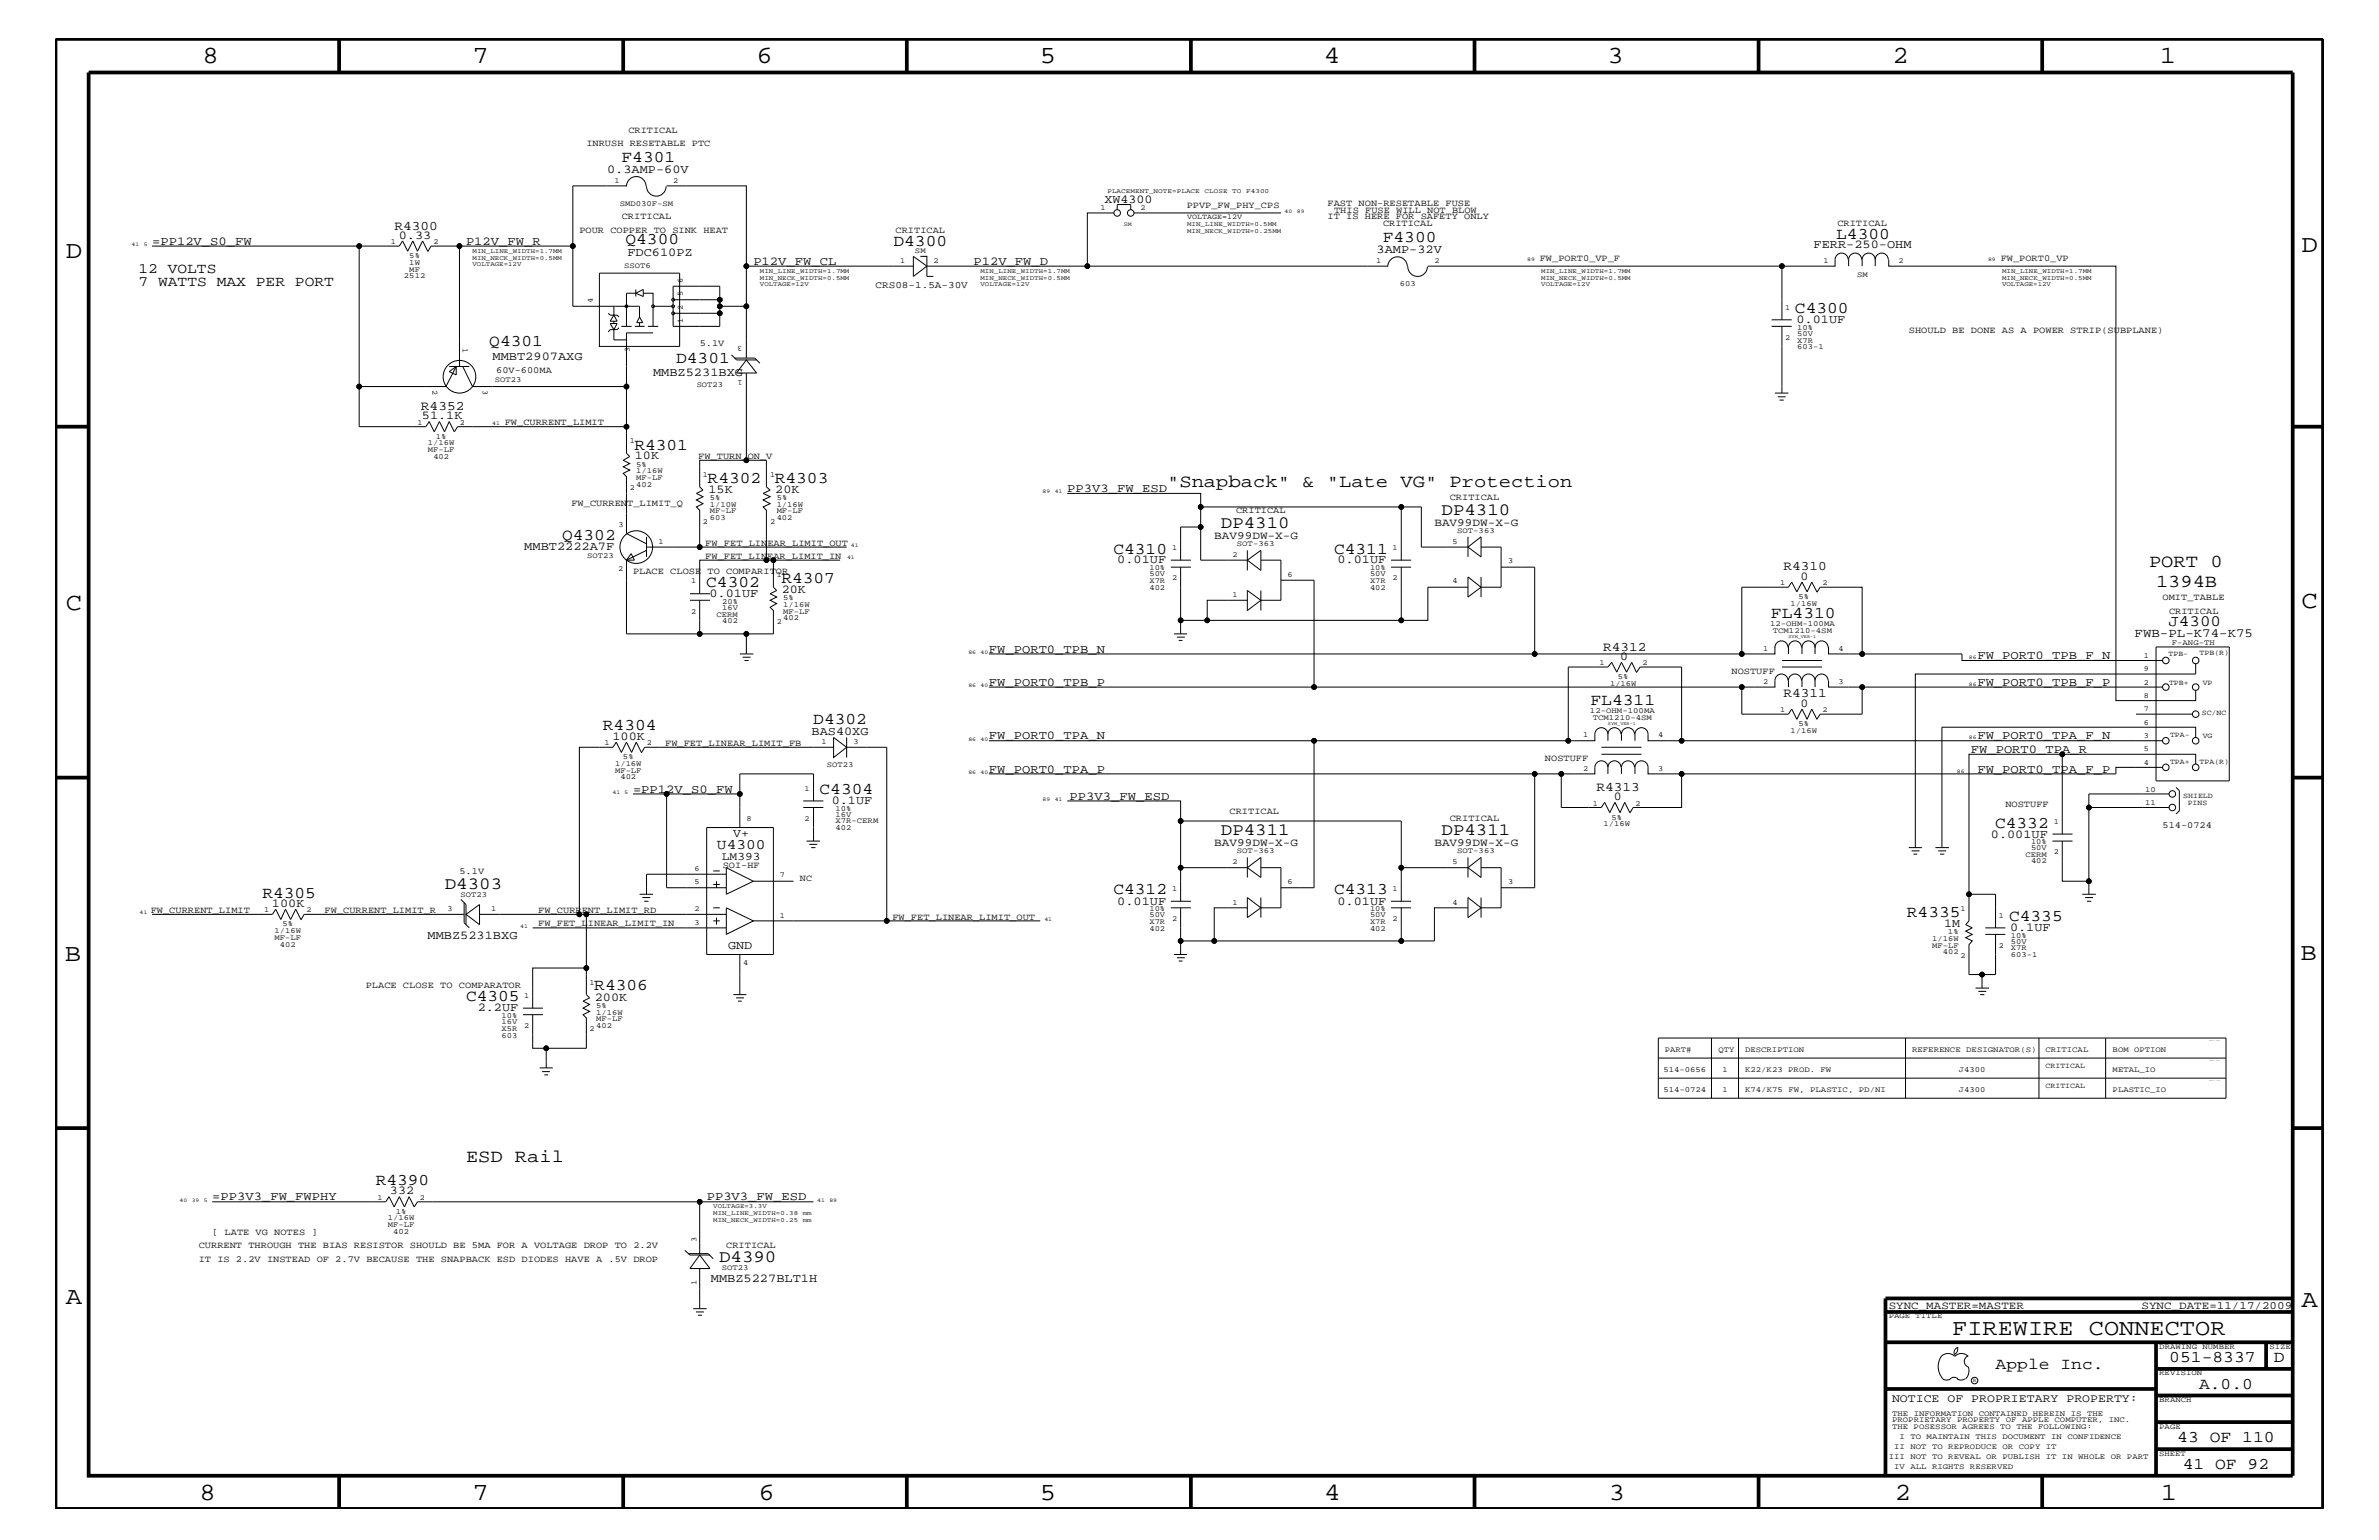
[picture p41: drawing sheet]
<svg xmlns="http://www.w3.org/2000/svg" width="432mm" height="279mm" viewBox="0 0 432 279" stroke-linecap="round" stroke-linejoin="round" font-family="sans-serif">
<defs><g id="words">
<g font-size="4.5">
<text x="36.7" y="11.5">8</text>
<text x="85.8" y="11.5">7</text>
<text x="137.3" y="11.5">6</text>
<text x="188.7" y="11.5">5</text>
<text x="240.3" y="11.5">4</text>
<text x="291.8" y="11.5">3</text>
<text x="343.5" y="11.5">2</text>
<text x="392" y="11.5">1</text>
<text x="11.9" y="46.8">D</text>
<text x="417.7" y="45.7">D</text>
<text x="11.9" y="110.6">C</text>
<text x="417.7" y="110.3">C</text>
<text x="11.8" y="174.3">B</text>
<text x="417.6" y="174.2">B</text>
<text x="11.9" y="236.7">A</text>
<text x="417.7" y="237.1">A</text>
<text x="36.2" y="272.1">8</text>
<text x="85.8" y="272.1">7</text>
<text x="137.7" y="272.1">6</text>
<text x="188.7" y="272.1">5</text>
<text x="240.4" y="272.1">4</text>
<text x="292" y="272.1">3</text>
<text x="343.9" y="272.1">2</text>
<text x="392.2" y="272.1">1</text>
</g>
<text font-size="4.1" x="354.3" y="242.3">FIREWIRE CONNECTOR</text>
<g font-size="3.3">
<text x="211.8" y="88.3">&quot;Snapback&quot; &amp; &quot;Late VG&quot; Protection</text>
<text x="390.1" y="102.9">PORT 0</text>
<text x="391.3" y="106.5">1394B</text>
<text x="84.6" y="210.8">ESD Rail</text>
</g>
<g font-size="3.1">
<text x="221.6" y="95.9">DP4310</text>
<text x="261.7" y="93.4">DP4310</text>
<text x="221.6" y="151.6">DP4311</text>
<text x="261.7" y="151.6">DP4311</text>
<text x="80.7" y="161.3">D4303</text>
<text x="130.5" y="229.1">D4390</text>
</g>
<g font-size="3">
<text x="112.8" y="29.4">F4301</text>
<text x="113.5" y="44.3">Q4300</text>
<text x="162.2" y="44.6">D4300</text>
<text x="251" y="44">F4300</text>
<text x="333.3" y="43.4">L4300</text>
<text x="325.8" y="56.8">C4300</text>
<text x="88.8" y="62.9">Q4301</text>
<text x="122.7" y="65.9">D4301</text>
<text x="115.1" y="81.6">R4301</text>
<text x="128.4" y="87.6">R4302</text>
<text x="140.6" y="87.6">R4303</text>
<text x="102" y="97.9">Q4302</text>
<text x="202.1" y="100.4">C4310</text>
<text x="242.1" y="100.4">C4311</text>
<text x="128.2" y="106.5">C4302</text>
<text x="141.8" y="105.8">R4307</text>
<text x="321.4" y="112.2">FL4310</text>
<text x="147.6" y="131.3">D4302</text>
<text x="288.7" y="128">FL4311</text>
<text x="109.4" y="132.5">R4304</text>
<text x="148.8" y="144">C4304</text>
<text x="362.1" y="150.1">C4332</text>
<text x="47.6" y="162.8">R4305</text>
<text x="202.1" y="162.2">C4312</text>
<text x="242.1" y="162.2">C4313</text>
<text x="346.1" y="166.4">R4335</text>
<text x="364.7" y="167.1">C4335</text>
<text x="107.9" y="179.7">R4306</text>
<text x="84.6" y="181.6">C4305</text>
<text x="68.2" y="215">R4390</text>
<text x="362.2" y="248.4">Apple Inc.</text>
<text x="393.7" y="247.1">051-8337</text>
<text x="399.2" y="252">A.0.0</text>
<text x="412.7" y="247.1">D</text>
<text x="395.2" y="261.6">43 OF 110</text>
<text x="396.2" y="266.6">41 OF 92</text>
</g>
<text font-size="2.9" x="393.6" y="113.7">J4300</text>
<g font-size="2.6">
<text x="25.1" y="49.6">12 VOLTS</text>
<text x="25.1" y="51.9">7 WATTS MAX PER PORT</text>
<text x="130.1" y="154">U4300</text>
</g>
<g font-size="2.4">
<text x="71.6" y="41.7">R4300</text>
<text x="76.4" y="74.4">R4352</text>
<text x="323.7" y="103.5">R4310</text>
<text x="291" y="118.1">R4312</text>
<text x="323.7" y="126.5">R4311</text>
<text x="289.8" y="143.5">R4313</text>
</g>
<text font-size="2.3" x="387.4" y="115.5">FWB-PL-K74-K75</text>
<g font-size="2.2">
<text x="110.2" y="31.4">0.3AMP-60V</text>
<text x="200.5" y="36.8">XW4300</text>
<text x="27.6" y="44.4">=PP12V_S0_FW</text>
<text x="72.4" y="43.4">0.33</text>
<text x="84.6" y="44.4">P12V_FW_R</text>
<text x="113.9" y="46.5">FDC610PZ</text>
<text x="249.9" y="45.9">3AMP-32V</text>
<text x="329.2" y="45.1">FERR-250-OHM</text>
<text x="136.7" y="48">P12V_FW_CL</text>
<text x="176.7" y="48">P12V_FW_D</text>
<text x="326.1" y="58.6">0.01UF</text>
<text x="89.4" y="65.4">MMBT2907AXG</text>
<text x="118.5" y="68.2">MMBZ5231BXG</text>
<text x="76.6" y="76.1">51.1K</text>
<text x="115.2" y="83.3">10K</text>
<text x="128.6" y="89.4">15K</text>
<text x="140.7" y="89.4">20K</text>
<text x="193.7" y="89.3">PP3V3_FW_ESD</text>
<text x="95.2" y="99.9">MMBT2222A7F</text>
<text x="141.9" y="107.6">20K</text>
<text x="202.8" y="102.2">0.01UF</text>
<text x="242.7" y="102.2">0.01UF</text>
<text x="326.8" y="105.2">0</text>
<text x="128.8" y="108.3">0.01UF</text>
<text x="179.5" y="118.4">FW_PORT0_TPB_N</text>
<text x="294.1" y="119.7">0</text>
<text x="358.9" y="119.6">FW_PORT0_TPB_F_N</text>
<text x="179.5" y="124.4">FW_PORT0_TPB_P</text>
<text x="358.9" y="124.4">FW_PORT0_TPB_F_P</text>
<text x="326.8" y="128.2">0</text>
<text x="111.2" y="134.2">100K</text>
<text x="147.3" y="133.3">BAS40XG</text>
<text x="179.5" y="134.1">FW_PORT0_TPA_N</text>
<text x="357.7" y="136.6">FW_PORT0_TPA_R</text>
<text x="358.9" y="134.1">FW_PORT0_TPA_F_N</text>
<text x="114.9" y="143.9">=PP12V_S0_FW</text>
<text x="179.5" y="140.2">FW_PORT0_TPA_P</text>
<text x="358.9" y="140.2">FW_PORT0_TPA_F_P</text>
<text x="151" y="145.9">0.1UF</text>
<text x="194.1" y="145.1">PP3V3_FW_ESD</text>
<text x="292.9" y="145.1">0</text>
<text x="133.1" y="151.9">V+</text>
<text x="361.4" y="152">0.001UF</text>
<text x="49.4" y="164.5">100K</text>
<text x="202.8" y="164.1">0.01UF</text>
<text x="242.7" y="164.1">0.01UF</text>
<text x="77.6" y="170.3">MMBZ5231BXG</text>
<text x="132.2" y="172.2">GND</text>
<text x="352.9" y="168.2">1M</text>
<text x="364.8" y="168.9">0.1UF</text>
<text x="86.7" y="183.5">2.2UF</text>
<text x="107.9" y="181.6">200K</text>
<text x="38.5" y="217.8">=PP3V3_FW_FWPHY</text>
<text x="70.8" y="216.7">332</text>
<text x="128.3" y="217.8">PP3V3_FW_ESD</text>
<text x="129" y="232.6">MMBZ5227BLT1H</text>
</g>
<g font-size="2.1">
<text x="131" y="156">LM393</text>
<text x="343.4" y="254.4">NOTICE OF PROPRIETARY PROPERTY:</text>
</g>
<g font-size="2">
<text x="260.4" y="95.4">BAV99DW-X-G</text>
<text x="220.4" y="97.7">BAV99DW-X-G</text>
<text x="220.4" y="153.5">BAV99DW-X-G</text>
<text x="260.4" y="153.5">BAV99DW-X-G</text>
<text x="342.8" y="237.4">SYNC_MASTER=MASTER</text>
<text x="388.7" y="237.4">SYNC_DATE=11/17/2009</text>
</g>
<text font-size="1.8" x="158.9" y="52.3">CRS08-1.5A-30V</text>
<g font-size="1.7">
<text x="106.4" y="26.5">INRUSH RESETABLE PTC</text>
<text x="114" y="24.1">CRITICAL</text>
<text x="112.9" y="39.8">CRITICAL</text>
<text x="215.4" y="37.8">PPVP_FW_PHY_CPS</text>
<text x="241" y="39.8">IT IS HERE FOR SAFETY ONLY</text>
<text x="241" y="37.4">FAST NON-RESETABLE FUSE</text>
<text x="242.1" y="38.6">THIS FUSE WILL NOT BLOW</text>
<text x="251" y="41">CRITICAL</text>
<text x="333.5" y="41">CRITICAL</text>
<text x="105.2" y="42.3">POUR COPPER TO SINK HEAT</text>
<text x="162.6" y="42.3">CRITICAL</text>
<text x="279.5" y="47.4">FW_PORT0_VP_F</text>
<text x="363.1" y="47.4">FW_PORT0_VP</text>
<text x="127" y="62.9">5.1V</text>
<text x="346.5" y="60.4">SHOULD BE DONE AS A POWER STRIP(SUBPLANE)</text>
<text x="90.1" y="67.7">60V-600MA</text>
<text x="91.6" y="77.2">FW_CURRENT_LIMIT</text>
<text x="126.7" y="83.3">FW_TURN_ON_V</text>
<text x="103.7" y="91.7">FW_CURRENT_LIMIT_Q</text>
<text x="224.4" y="93.2">CRITICAL</text>
<text x="263.1" y="90.7">CRITICAL</text>
<text x="128" y="99">FW_FET_LINEAR_LIMIT_OUT</text>
<text x="128" y="101.4">FW_FET_LINEAR_LIMIT_IN</text>
<text x="114.9" y="104.1">PLACE CLOSE TO COMPARITOR</text>
<text x="392.5" y="108.9">OMIT_TABLE</text>
<text x="393.7" y="111.4">CRITICAL</text>
<text x="314.3" y="122.3">NOSTUFF</text>
<text x="120.7" y="135.3">FW_FET_LINEAR_LIMIT_FB</text>
<text x="280.4" y="138">NOSTUFF</text>
<text x="223.2" y="147.7">CRITICAL</text>
<text x="263.1" y="149">CRITICAL</text>
<text x="364" y="146.5">NOSTUFF</text>
<text x="392.5" y="150.1">514-0724</text>
<text x="83.4" y="158.6">5.1V</text>
<text x="131.2" y="157.5">SOI-HF</text>
<text x="145.2" y="159.9">NC</text>
<text x="27.3" y="165.6">FW_CURRENT_LIMIT</text>
<text x="58.9" y="165.6">FW_CURRENT_LIMIT_R</text>
<text x="97.7" y="165.6">FW_CURRENT_LIMIT_RD</text>
<text x="162" y="166.9">FW_FET_LINEAR_LIMIT_OUT</text>
<text x="97.7" y="168.1">FW_FET_LINEAR_LIMIT_IN</text>
<text x="66.4" y="179.3">PLACE CLOSE TO COMPARATOR</text>
<text x="36.1" y="226.5">CURRENT THROUGH THE BIAS RESISTOR SHOULD BE 5MA FOR A VOLTAGE DROP TO 2.2V</text>
<text x="38.5" y="224.1">[ LATE VG NOTES ]</text>
<text x="131.8" y="226.5">CRITICAL</text>
<text x="36.1" y="229">IT IS 2.2V INSTEAD OF 2.7V BECAUSE THE SNAPBACK ESD DIODES HAVE A .5V DROP</text>
</g>
<g font-size="1.4">
<text x="111.5" y="33.1">1</text>
<text x="122.2" y="33.1">2</text>
<text x="112.5" y="37.4">SMD030F-SM</text>
<text x="199.7" y="38">1</text>
<text x="207" y="38">2</text>
<text x="215.5" y="39.8">VOLTAGE=12V</text>
<text x="71" y="44.3">1</text>
<text x="74.3" y="46.8">5%</text>
<text x="78.7" y="44.3">2</text>
<text x="163.4" y="47.7">1</text>
<text x="166.1" y="45.9">SM</text>
<text x="169.4" y="47.7">2</text>
<text x="249.8" y="47.7">1</text>
<text x="260.3" y="47.7">2</text>
<text x="331" y="47.7">1</text>
<text x="344.6" y="47.7">2</text>
<text x="73.3" y="50.5">2512</text>
<text x="74.3" y="49.3">MF</text>
<text x="74.3" y="48">1W</text>
<text x="113.3" y="48.7">SSOT6</text>
<text x="124" y="53.8" transform="rotate(-90 124 53.8)">5</text>
<text x="124" y="51.3" transform="rotate(-90 124 51.3)">6</text>
<text x="254.1" y="51.9">603</text>
<text x="337.1" y="50.2">SM</text>
<text x="107.6" y="55" transform="rotate(-90 107.6 55)">4</text>
<text x="124" y="58.6" transform="rotate(-90 124 58.6)">1</text>
<text x="124" y="56.2" transform="rotate(-90 124 56.2)">2</text>
<text x="324" y="56.2">1</text>
<text x="326.2" y="59.8">10%</text>
<text x="84" y="63.1" transform="rotate(90 84 63.1)">1</text>
<text x="114.3" y="63.8" transform="rotate(-90 114.3 63.8)">3</text>
<text x="134.7" y="62.9" transform="rotate(-180 134.7 62.9)">3</text>
<text x="324" y="61.7">2</text>
<text x="326.2" y="60.9">50V</text>
<text x="326.2" y="62.2">X7R</text>
<text x="326.2" y="63.4">603-1</text>
<text x="78.5" y="70.7" transform="rotate(90 78.5 70.7)">2</text>
<text x="87.6" y="70.7" transform="rotate(90 87.6 70.7)">3</text>
<text x="89.8" y="69.3">SOT23</text>
<text x="126.4" y="70.1">SOT23</text>
<text x="134.7" y="68.9" transform="rotate(-180 134.7 68.9)">1</text>
<text x="75.8" y="77.1">1</text>
<text x="83.5" y="77.1">2</text>
<text x="77.7" y="80.8">1/16W</text>
<text x="77.7" y="82">MF-LF</text>
<text x="78.7" y="83.3">402</text>
<text x="79.1" y="79.6">1%</text>
<text x="114.3" y="80.5">1</text>
<text x="114.3" y="88.9">2</text>
<text x="115.5" y="84.7">5%</text>
<text x="115.5" y="88.3">402</text>
<text x="115.5" y="85.9">1/16W</text>
<text x="115.5" y="87.1">MF-LF</text>
<text x="127.6" y="86.5">1</text>
<text x="139.8" y="86.5">1</text>
<text x="112.3" y="95.6">3</text>
<text x="127.6" y="95">2</text>
<text x="128.9" y="90.7">5%</text>
<text x="128.9" y="92">1/10W</text>
<text x="128.9" y="93.2">MF-LF</text>
<text x="128.9" y="94.3">603</text>
<text x="139.8" y="95">2</text>
<text x="141" y="90.7">5%</text>
<text x="141" y="94.3">402</text>
<text x="141" y="93.2">MF-LF</text>
<text x="141" y="92">1/16W</text>
<text x="106.6" y="101.2">SOT23</text>
<text x="119.5" y="98.7">1</text>
<text x="212.8" y="99.9">1</text>
<text x="223.7" y="101">2</text>
<text x="224.5" y="99.1">SOT-363</text>
<text x="252.7" y="99.9">1</text>
<text x="263.7" y="98.7">5</text>
<text x="264.5" y="96.6">SOT-363</text>
<text x="112.2" y="103.6">2</text>
<text x="125.5" y="105.9">1</text>
<text x="141" y="104.7">1</text>
<text x="208.6" y="105.8">X7R</text>
<text x="208.6" y="103.5">10%</text>
<text x="208.6" y="104.6">50V</text>
<text x="208.6" y="107">402</text>
<text x="212.8" y="105.3">2</text>
<text x="233.7" y="104.7">6</text>
<text x="248.7" y="105.8">X7R</text>
<text x="248.7" y="103.5">10%</text>
<text x="248.7" y="107">402</text>
<text x="248.7" y="104.6">50V</text>
<text x="252.7" y="105.3">2</text>
<text x="263.7" y="105.9">4</text>
<text x="273.7" y="102.2">3</text>
<text x="323.1" y="106.1">1</text>
<text x="330.8" y="106.1">2</text>
<text x="125.5" y="111.4">2</text>
<text x="130" y="111.9">CERM</text>
<text x="131.1" y="109.5">20%</text>
<text x="131.1" y="113.1">402</text>
<text x="131.1" y="110.6">16V</text>
<text x="141" y="113.1">2</text>
<text x="142.2" y="108.9">5%</text>
<text x="142.2" y="111.4">MF-LF</text>
<text x="142.2" y="110.2">1/16W</text>
<text x="142.2" y="112.6">402</text>
<text x="223.7" y="108.3">1</text>
<text x="321.3" y="113.6">12-OHM-100MA</text>
<text x="325" y="109.9">1/16W</text>
<text x="326.4" y="108.7">5%</text>
<text x="320" y="118.1">1</text>
<text x="321.8" y="114.8">TCM1210-4SM</text>
<text x="333.7" y="118.1">4</text>
<text x="389.1" y="119.3">1</text>
<text x="393.6" y="119">TPB-</text>
<text x="394.2" y="117">F-ANG-TH</text>
<text x="399.2" y="118.9">TPB(R)</text>
<text x="290.3" y="120.7">1</text>
<text x="292.2" y="124.4">1/16W</text>
<text x="293.7" y="123.2">5%</text>
<text x="298.1" y="120.7">2</text>
<text x="320" y="124.1">2</text>
<text x="333.7" y="124.1">3</text>
<text x="389.1" y="121.8">9</text>
<text x="389.1" y="124.2">2</text>
<text x="393.7" y="124.2">TPB+</text>
<text x="399.8" y="124.2">VP</text>
<text x="288.6" y="129.3">12-OHM-100MA</text>
<text x="289.1" y="130.7">TCM1210-4SM</text>
<text x="323.1" y="129.1">1</text>
<text x="326.4" y="131.7">5%</text>
<text x="330.8" y="129.1">2</text>
<text x="389.1" y="126.6">8</text>
<text x="389.1" y="131.5">6</text>
<text x="389.1" y="129.1">7</text>
<text x="399.6" y="129.7">SC/NC</text>
<text x="109.7" y="135.2">1</text>
<text x="113.1" y="137.8">5%</text>
<text x="117.4" y="135.2">2</text>
<text x="149.1" y="135">1</text>
<text x="154.9" y="135">3</text>
<text x="287.4" y="133.8">1</text>
<text x="301" y="133.8">4</text>
<text x="325" y="133">1/16W</text>
<text x="389.1" y="136.3">5</text>
<text x="389.1" y="133.9">3</text>
<text x="393.9" y="133.8">TPA-</text>
<text x="399.8" y="133.9">VG</text>
<text x="111.6" y="140.2">MF-LF</text>
<text x="111.6" y="139">1/16W</text>
<text x="112.6" y="141.4">402</text>
<text x="146.1" y="143.5">1</text>
<text x="150.1" y="139.2">SOT23</text>
<text x="287.4" y="139.8">2</text>
<text x="301" y="139.8">3</text>
<text x="389.1" y="138.7">4</text>
<text x="389.4" y="143.6">10</text>
<text x="393.9" y="138.6">TPA+</text>
<text x="399.2" y="138.5">TPA(R)</text>
<text x="135.5" y="149">8</text>
<text x="146.1" y="149">2</text>
<text x="151.6" y="147.1">10%</text>
<text x="151.6" y="148.2">16V</text>
<text x="151.6" y="149.4">X7R-CERM</text>
<text x="289.1" y="146.2">1</text>
<text x="291" y="149.9">1/16W</text>
<text x="292.5" y="148.7">5%</text>
<text x="296.8" y="146.2">2</text>
<text x="372.8" y="149.5">1</text>
<text x="389.4" y="146">11</text>
<text x="396.2" y="144.8">SHIELD</text>
<text x="397.1" y="146">PINS</text>
<text x="151.6" y="150.7">402</text>
<text x="224.5" y="154.8">SOT-363</text>
<text x="264.5" y="154.8">SOT-363</text>
<text x="367.6" y="155.5">CERM</text>
<text x="368.6" y="153.2">10%</text>
<text x="368.6" y="154.3">50V</text>
<text x="372.8" y="155">2</text>
<text x="126.1" y="160.5">5</text>
<text x="126.1" y="158">6</text>
<text x="141.6" y="159.2">7</text>
<text x="212.8" y="161.7">1</text>
<text x="223.7" y="156.8">2</text>
<text x="233.7" y="160.5">6</text>
<text x="252.7" y="161.7">1</text>
<text x="263.7" y="156.8">5</text>
<text x="273.7" y="160.5">3</text>
<text x="368.6" y="156.7">402</text>
<text x="47.9" y="165.6">1</text>
<text x="55.6" y="165.6">2</text>
<text x="81.2" y="165.3">3</text>
<text x="83.6" y="162.7">SOT23</text>
<text x="89.2" y="165.3">1</text>
<text x="126.1" y="167.8">3</text>
<text x="126.1" y="165.3">2</text>
<text x="141.6" y="166.5">1</text>
<text x="208.6" y="165.3">10%</text>
<text x="208.6" y="166.4">50V</text>
<text x="208.6" y="167.6">X7R</text>
<text x="212.8" y="167.1">2</text>
<text x="223.7" y="164.1">1</text>
<text x="248.7" y="165.3">10%</text>
<text x="248.7" y="166.4">50V</text>
<text x="248.7" y="167.6">X7R</text>
<text x="252.7" y="167.1">2</text>
<text x="263.7" y="164.1">4</text>
<text x="355.9" y="165.3">1</text>
<text x="362.8" y="166.5">1</text>
<text x="49.8" y="169.3">1/16W</text>
<text x="49.8" y="170.5">MF-LF</text>
<text x="50.8" y="171.7">402</text>
<text x="51.3" y="168.1">5%</text>
<text x="208.6" y="168.9">402</text>
<text x="248.7" y="168.9">402</text>
<text x="350.7" y="172">MF-LF</text>
<text x="350.7" y="170.7">1/16W</text>
<text x="352.6" y="173.2">402</text>
<text x="353.6" y="169.5">1%</text>
<text x="355.9" y="173.8">2</text>
<text x="362.8" y="172">2</text>
<text x="365" y="173.7">603-1</text>
<text x="365" y="170.1">10%</text>
<text x="365" y="171.2">50V</text>
<text x="365" y="172.4">X7R</text>
<text x="107" y="178.7">1</text>
<text x="134.9" y="175">4</text>
<text x="91" y="185.8">16V</text>
<text x="91" y="184.7">10%</text>
<text x="95.2" y="181">1</text>
<text x="108.2" y="182.9">5%</text>
<text x="108.2" y="184.1">1/16W</text>
<text x="108.2" y="185.3">MF-LF</text>
<text x="91" y="187">X5R</text>
<text x="91" y="188.2">603</text>
<text x="95.2" y="186.5">2</text>
<text x="107" y="187.1">2</text>
<text x="108.2" y="186.5">402</text>
<text x="302.2" y="190.8">PART#</text>
<text x="311.9" y="190.8">QTY</text>
<text x="316.7" y="190.8">DESCRIPTION</text>
<text x="347" y="190.8">REFERENCE DESIGNATOR(S)</text>
<text x="371.3" y="190.8">CRITICAL</text>
<text x="383.5" y="190.8">BOM OPTION</text>
<text x="301.9" y="194.4">514-0656</text>
<text x="312.6" y="194.4">1</text>
<text x="316.7" y="194.4">K22/K23 PROD. FW</text>
<text x="355.6" y="194.4">J4300</text>
<text x="371.3" y="193.7">CRITICAL</text>
<text x="371.3" y="197.4">CRITICAL</text>
<text x="383.5" y="194.4">METAL_IO</text>
<text x="301.9" y="198.1">514-0724</text>
<text x="312.6" y="198.1">1</text>
<text x="316.7" y="198.1">K74/K75 FW, PLASTIC, PD/NI</text>
<text x="355.6" y="198.1">J4300</text>
<text x="383.5" y="198.1">PLASTIC_IO</text>
<text x="68.5" y="217.7">1</text>
<text x="70.4" y="221.4">1/16W</text>
<text x="71.8" y="220.2">1%</text>
<text x="76.2" y="217.7">2</text>
<text x="70.4" y="222.6">MF-LF</text>
<text x="71.4" y="223.9">402</text>
<text x="126.4" y="225.3" transform="rotate(-90 126.4 225.3)">3</text>
<text x="126.4" y="233.2" transform="rotate(-90 126.4 233.2)">1</text>
<text x="131" y="230.4">SOT23</text>
<text x="342.8" y="239.2">PAGE TITLE</text>
<text x="391.9" y="244.7">DRAWING NUMBER</text>
<text x="411.9" y="244.7">SIZE</text>
<text x="391.9" y="249.5">REVISION</text>
<text x="343.4" y="256.8">THE INFORMATION CONTAINED HEREIN IS THE</text>
<text x="391.9" y="254.4">BRANCH</text>
<text x="343.4" y="259.3">THE POSESSOR AGREES TO THE FOLLOWING:</text>
<text x="343.4" y="258">PROPRIETARY PROPERTY OF APPLE COMPUTER, INC.</text>
<text x="343.8" y="262.9">II NOT TO REPRODUCE OR COPY IT</text>
<text x="344.8" y="261.1">I TO MAINTAIN THIS DOCUMENT IN CONFIDENCE</text>
<text x="391.9" y="259.3">PAGE</text>
<text x="342.8" y="264.7">III NOT TO REVEAL OR PUBLISH IT IN WHOLE OR PART</text>
<text x="343.8" y="266.6">IV ALL RIGHTS RESERVED</text>
<text x="391.9" y="264.1">SHEET</text>
</g>
<g font-size="1.2">
<text x="201" y="35">PLACEMENT_NOTE=PLACE</text>
<text x="218.6" y="35">CLOSE</text>
<text x="223.7" y="35">TO</text>
<text x="226.2" y="35">F4300</text>
<text x="215.5" y="41">MIN_LINE_WIDTH=0.5MM</text>
<text x="85.8" y="45.9">MIN_LINE_WIDTH=1.7MM</text>
<text x="85.8" y="47.1">MIN_NECK_WIDTH=0.5MM</text>
<text x="215.5" y="42.3">MIN_NECK_WIDTH=0.25MM</text>
<text x="85.8" y="48.3">VOLTAGE=12V</text>
<text x="137.9" y="49.6">MIN_LINE_WIDTH=1.7MM</text>
<text x="137.9" y="50.7">MIN_NECK_WIDTH=0.5MM</text>
<text x="137.9" y="51.9">VOLTAGE=12V</text>
<text x="178" y="50.7">MIN_NECK_WIDTH=0.5MM</text>
<text x="178" y="49.6">MIN_LINE_WIDTH=1.7MM</text>
<text x="178" y="51.9">VOLTAGE=12V</text>
<text x="279.7" y="51.9">VOLTAGE=12V</text>
<text x="279.7" y="50.7">MIN_NECK_WIDTH=0.5MM</text>
<text x="279.7" y="49.6">MIN_LINE_WIDTH=1.7MM</text>
<text x="363.4" y="51.9">VOLTAGE=12V</text>
<text x="363.4" y="50.7">MIN_NECK_WIDTH=0.5MM</text>
<text x="363.4" y="49.6">MIN_LINE_WIDTH=1.7MM</text>
<text x="129.5" y="219.2">VOLTAGE=3.3V</text>
<text x="129.5" y="221.7">MIN_NECK_WIDTH=0.25 mm</text>
<text x="129.5" y="220.4">MIN_LINE_WIDTH=0.38 mm</text>
</g>
<text font-size="1.1" x="204" y="41">SM</text>
<g font-size="1">
<text x="233.2" y="38.6">40</text>
<text x="235.4" y="38.6">89</text>
<text x="23.9" y="44.6">41</text>
<text x="26.1" y="44.6">5</text>
<text x="277.2" y="47.4">89</text>
<text x="360.8" y="47.4">89</text>
<text x="89.3" y="77.2">41</text>
<text x="189.2" y="89.5">89</text>
<text x="191.4" y="89.5">41</text>
<text x="153.8" y="101.4">41</text>
<text x="154.4" y="99.3">41</text>
<text x="175.8" y="118.6">86</text>
<text x="178" y="118.6">40</text>
<text x="357.4" y="119.6">86</text>
<text x="175.8" y="124.7">86</text>
<text x="178" y="124.7">40</text>
<text x="357.4" y="124.4">86</text>
<text x="175.8" y="134.4">86</text>
<text x="178" y="134.4">40</text>
<text x="357.4" y="134.1">86</text>
<text x="175.8" y="140.4">86</text>
<text x="178" y="140.4">40</text>
<text x="355.2" y="140.2">86</text>
<text x="111.2" y="144">41</text>
<text x="113.4" y="144">5</text>
<text x="189.2" y="145.3">89</text>
<text x="191.4" y="145.3">41</text>
<text x="25.3" y="165.9">41</text>
<text x="189.6" y="167.1">41</text>
<text x="94.4" y="168.3">41</text>
<text x="32.6" y="218">40</text>
<text x="34.8" y="218">39</text>
<text x="37" y="218">5</text>
<text x="148.3" y="218">41</text>
<text x="150.5" y="218">89</text>
<text x="358.1" y="250.7">R</text>
</g>
<g font-size=".8">
<text x="324.6" y="115.7">SYM_VER-1</text>
<text x="291.8" y="131.5">SYM_VER-1</text>
</g>
</g></defs>
<g fill="none" stroke="#000" stroke-width=".18">
<path d="M113.7 33.8a1.78 1.78 0 0 1 1.8-1.8 1.78 1.78 0 0 1 1.8 1.8M113.7 33.7h-9.7v21.9h12.1v1.9M117.3 33.8a1.78 1.78 0 0 0 1.8 1.8 1.78 1.78 0 0 0 1.8-1.8M121 33.7h14.5v21.9M202.2 38.6h-4.8v9.7h54.5M202.8 38v-.9h2.4v.9M205.8 38.6h26.7M27.6 44.6h44.9l.6-.9 .9 1.9 .9-1.9 .9 1.9 .9-1.9 .9 1.9M65.2 44.6v25.5h15.7l1.9-3.6M77.6 45.7l.6-1.1h5.2v21.9M83.4 44.6h20.6M108.8 49.6h14.6v13.3h-14.6z"/>
<path d="M110.4 56.8l.3 .4h1.3l.4 .3M111.4 57.2l.6 1.1h-1.3zM111.4 59.8l.6-1.1h-1.3l.7 1.1v1.9h2.3M111.4 55.6v1.6M111.4 58.3v.4M112.4 59.5l-.4 .3h-1.3l-.3 .4M112.8 59.2h1.8M115.2 59.2h1.8M115.4 53.2h-1.7v6M115.4 52.5v1.3M115.4 53.2l1.4-.7v1.3zM116.1 57.5l.6 1h-1.1z"/>
<path d="M116.1 58.5v.7M116.8 53.2h1.7v6M117.6 59.2h1.9M118.5 55.6h3.7M122.2 54.4h8.4v-2.5h-8.4v7.3h8.4v-2.4h-8.4M130.6 55.6h4.9M130.6 54.4v2.4M135.5 55.6v9.4M135.5 48.3h30.3M167 46.5h1.2v3.7h1.2M168.2 48.3l-2.4-1.8v3.7l2.4-1.9h29.2M251.9 48.4a1.78 1.78 0 0 1 1.8-1.8 1.78 1.78 0 0 1 1.7 1.8"/>
<path d="M255.5 48.4a1.78 1.78 0 0 0 1.8 1.8 1.78 1.78 0 0 0 1.8-1.8M259.2 48.3h64.2M321.6 59.2h3.6M321.6 58h3.6M323.4 59.2v12.1M335.4 47.1a1.19 1.19 0 0 0-1.1-1.2 1.19 1.19 0 0 0-1.2 1.2v1.2h-9.7v9.7M337.9 47.1a1.19 1.19 0 0 0-1.2-1.2 1.19 1.19 0 0 0-1.2 1.2v1.2M340.4 47.1a1.19 1.19 0 0 0-1.2-1.2 1.19 1.19 0 0 0-1.2 1.2v1.2M340.4 47.1a1.19 1.19 0 0 1 1.1-1.2 1.19 1.19 0 0 1 1.2 1.2M340.4 47.1v1.2M342.8 47.1v1.2h41.2v78.8h14.5v-1.8M65.2 70.1v7.3h12.1l.6-.9 .9 1.8 1-1.8 .9 1.8 .8-1.8 1 1.8 .6-.9h30.6"/>
<path d="M81.5 67.4l1.3-.9v1.5zM81.5 66.5h3.7M84 66.5l1.8 3.6h27.9M118.5 60.4h-4.8v21.8l.6 .6-1.2 .7 1.2 .6-1.2 .6 1.2 .6-1.2 .6 .6 .6v10.3l3.6 1.9M132.8 64.4l.9 .9h3.6M133.4 65h3.6l.9 .9M135.5 65.3l1.8 2.4h-3.6zM135.5 67.7v15.8M322.2 71.3h2.4M322.7 72h1.4M323 72.6h.8M117.3 99.3h9.7"/>
<path d="M117.3 97.4v3.6M117.3 99.9l-3.6 1.7M153.7 99.3h-26.7v-6.7l-.6-.6 1.2-.6-1.2-.7 1.2-.6-1.2-.6 1.2-.6-.6-.6v-4.8h12.1v4.8l.7 .6-1.3 .6 1.3 .6-1.3 .6 1.3 .7-1.3 .6 .6 .6v9h-12.1v6.1M193.7 89.5h24.2v2.5h36.4M217.9 92v9.6h8.5M217.9 95.6h-3.6v6M226.4 99.9v3.6M266.4 99.3h-8.4v-7.3h-3.7v9.6M266.4 97.4v3.6M266.4 99.3l2.4-1.9v3.6zM268.8 99.3h3.7v7.2h-3.7M113.7 101.6v13.4h13.3"/>
<path d="M114.6 100.4l.5 1.2h-1.4zM125.2 108.9h3.7M125.2 107.7h3.7M127 108.9v6.1h8.5v3.6M134.3 118.6h2.4M134.8 119.2h1.4M135.1 119.8h.8M139.1 101.6h13.4M140.4 101.6v4.9l.6 .6-1.2 .6 1.2 .6-1.2 .6 1.2 .6-1.2 .7 .6 .6v4.2h-4.9M179.5 118.6h99.1M212.5 102.9h3.7M212.5 101.6h3.7"/>
<path d="M213.1 115h2.4M213.6 115.6h1.5M214 116.2h.6M214.3 102.9v9.7h4.8M214.3 112.6v2.4M226.4 107.1l2.5 1.8-2.5 1.9zM226.4 108.9h-7.3v3.7h35.2M226.4 101.6l2.5-1.7v3.6zM228.9 101.6h3.6v7.3h-3.6M228.9 107.1v3.7M232.5 105.3h6v19.4h83.7v-1.2a1.19 1.19 0 0 1 1.1-1.2 1.19 1.19 0 0 1 1.2 1.2M252.5 102.9h3.6"/>
<path d="M252.5 101.6h3.6M254.3 102.9v9.7h4.9v-6.1h7.2M266.4 104.7l2.4 1.8-2.4 1.8zM268.8 104.7v3.6M272.5 102.9h6.1v15.7h43.6v-1.2M322.2 117.5a1.19 1.19 0 0 1 1.1-1.2 1.19 1.19 0 0 1 1.2 1.2M323.4 119.8h7.3M324.6 117.5a1.19 1.19 0 0 1 1.2-1.2 1.19 1.19 0 0 1 1.2 1.2M324.6 117.4v1.2M327.1 117.5a1.19 1.19 0 0 1 1.2-1.2 1.19 1.19 0 0 1 1.1 1.2 1.19 1.19 0 0 1 1.2-1.2 1.19 1.19 0 0 1 1.2 1.2M327.1 117.4v1.2M329.4 117.4v1.2"/>
<path d="M329.8 107.5l.6-1h7.6v12.1h18.1v1.2h36.4M329.8 107.4l-1-1.8-.8 1.8-.9-1.8-1 1.8-.9-1.8-.6 .9h-8.5v12.1M331.9 117.4v1.2h6.1M391.3 117.4h13.3v24.3h-13.3zM116.4 136.5l-.9-1.9-.9 1.9-.9-1.9-.9 1.9-1-1.9-.5 1h-6.1v30.3h-18.2M151.3 135.6h-34.3l-.6 1M153.7 135.6l-2.4-1.8v3.6l2.4-1.8h7.3v31.5M153.7 133.8v3.6M179.5 134.4h59M179.5 124.7h59M290.7 135.6h7.2M290.7 136.8h7.2"/>
<path d="M291.8 133.2a1.19 1.19 0 0 0-1.1-1.2 1.19 1.19 0 0 0-1.2 1.2v1.2h-51v26.7h-6M291.8 139.2a1.19 1.19 0 0 0-1.1-1.2 1.19 1.19 0 0 0-1.2 1.2v1.2h-10.9v20.7h-6.1M291.8 139.2a1.19 1.19 0 0 1 1.2-1.2 1.19 1.19 0 0 1 1.2 1.2M291.8 133.2a1.19 1.19 0 0 1 1.2-1.2 1.19 1.19 0 0 1 1.2 1.2M291.8 133.2v1.2M291.8 139.2v1.2M296.7 139.2a1.19 1.19 0 0 0-1.2-1.2 1.19 1.19 0 0 0-1.2 1.2v1.2M296.7 133.2a1.19 1.19 0 0 0-1.2-1.2 1.19 1.19 0 0 0-1.2 1.2v1.2M296.8 134.4v-1.2a1.19 1.19 0 0 1 1.1-1.2 1.19 1.19 0 0 1 1.2 1.2v1.2h93.4M297 121.9l-.8-1.7-1 1.7-.9-1.7-.8 1.7-1-1.7-.7 .8h-7.2v13.4M297 122l.7-1h7.5v13.4M316.1 124.7v4.9h8.5l.6-1 .9 1.9 1-1.9 .9 1.9 .8-1.9 1 1.9 .6-.9h7.6v-4.9"/>
<path d="M323.4 121h7.3M327 123.5a1.19 1.19 0 0 0-1.2-1.2 1.19 1.19 0 0 0-1.2 1.2v1.2M329.4 123.5a1.19 1.19 0 0 1 1.2-1.2 1.19 1.19 0 0 1 1.2 1.2M329.4 123.5a1.19 1.19 0 0 0-1.1-1.2 1.19 1.19 0 0 0-1.2 1.2v1.2M329.4 123.5v1.2M331.9 123.5v1.2h60.6M374.3 136.8v14.5M387.7 129.6h10.2M392.5 139.2h-8.5v1.2h-78.8v6.1h-8.8l-.6 1M398.5 138.6v-1.8h-41.1v30.3l-.6 .7 1.2 .5-1.2 .6 1.2 .6-1.2 .6 1.2 .6-.6 .7v5.4h2.3M398.5 133.8v-1.9h-46v21.9M398.5 120.4v1.9h-50.9v31.5"/>
<path d="M114.9 144h19.4M121 144v17.1h10.8M128.3 150.1h12.1v23.1h-12.1zM129.5 158h1.1M130 159.9v1.2M131.8 157.4l4.9 2.5-4.9 2.3zM131.8 158.6h-14.5v3.6M136.7 159.9h7.3M145.8 146.5h3.6M145.8 145.3h3.6M146.4 152.6h2.4M146.9 153.2h1.4"/>
<path d="M147.2 153.8h.8M147.7 145.3v-4.9h-13.4v9.7M147.7 146.5v6.1M179.5 140.4h99.1M193.7 145.3h20.6v3.7M214.3 157.4h12.1M214.3 149v14.5M214.3 149h40v14.5M226.4 155.6v3.6M226.4 157.4l2.5-1.8v3.6zM228.9 157.4h3.6v7.3h-3.6M254.3 157.4h12.1"/>
<path d="M266.4 155.6v3.6M266.4 157.4l2.4-1.8v3.6zM268.8 157.4h3.7v7.3h-3.7M283.4 140.4v6.1h7.3l.6-.9 .9 1.8 .9-1.8 .9 1.8 .9-1.8 .9 1.8M296.8 140.4v-1.2a1.19 1.19 0 0 1 1.1-1.2 1.19 1.19 0 0 1 1.2 1.2v1.2h6.1M346.5 153.8h2.3M347 154.4h1.4M347.3 155h.7M351.3 153.8h2.4M351.8 154.4h1.4M352.1 155h.8M372.5 152.6h3.7"/>
<path d="M372.5 151.3h3.7M379.1 146.5v13.4h-4.8v-7.3M379.1 159.9v2.3M379.1 146.5h14.6M393.7 144h-14.6v2.5M395 142.9l.6 .6v3.6l-.6 .6M27.6 165.9h21.8l.6-.9 1 1.8 .8-1.8 .9 1.8 1-1.8 .9 1.8M83.7 163.2l.9 .9v3.7M84.2 165.9h-29l-.6 1M84.2 163.8v3.6l1 .9M84.6 165.9l2.4-1.8v3.7zM96.7 168.3h35.1"/>
<path d="M105.2 165.9h26.6M106.4 175.6v4.9l.6 .5-1.2 .6 1.2 .6-1.2 .7 1.2 .6-1.2 .6 .6 .6v5.5h-9.7v-6.1M106.4 165.9v9.7h-9.7v7.3M116.1 162.2h2.4M116.6 162.8h1.4M116.9 163.5h.8M129.5 164.7h1.1M129.5 160.5h1.1M129.5 167.1h1.1M130 166.5v1.3M131.8 164.7l4.9 2.4-4.9 2.4zM134.3 173.2v7.3"/>
<path d="M136.7 167.1h52.1M212.5 164.7h3.7M212.5 163.5h3.7M213.1 173.2h2.4M213.6 173.8h1.5M214 174.4h.6M214.3 164.7v6h6.1M214.3 170.7v2.5M226.4 162.8l2.5 1.9-2.5 1.8zM226.4 164.7h-6v6h33.9M228.9 162.8v3.7M252.5 164.7h3.6"/>
<path d="M252.5 163.5h3.6M254.3 164.7v6h6.1v-6h6M266.4 162.8l2.4 1.9-2.4 1.8zM268.8 162.8v3.7M357.4 162.2h4.8v6.1M358.6 179.3h2.4M359.1 179.9h1.4M360.3 169.5h3.7M360.3 168.3h3.7M362.2 169.5v7.3h-2.5v2.5M378 162.2h2.4M378.5 162.8h1.4"/>
<path d="M378.8 163.5h.8M94.9 184.1h3.7M94.9 182.9h3.7M98 193.7h2.3M98.4 194.4h1.4M98.8 195h.7M99.1 190.2v3.5M133.1 180.5h2.4M133.6 181h1.4M133.9 181.6h.7M301 188.3h103v10.9h-103zM301 195.6h103"/>
<path d="M301 192h103M310.6 188.3v10.9M315.6 188.3v10.9M345.9 188.3v10.9M359.4 180.5h.8M370.1 188.3v10.9M382.2 188.3v10.9M38.5 218h31.5l.6-.9 .9 1.9 1-1.9 .9 1.9 .9-1.9 .9 1.9 .6-1h51.2M147.7 218h-20.7v9.4M124.3 226.9l.9 .8h3.7M124.9 227.4h3.6l1 1M125.8 237.4h2.5"/>
<path d="M126.3 238h1.5M126.7 238.6h.7M127 227.7l1.9 2.5h-3.7zM127 230.2v7.2M352.3 246.1a1.69 1.69 0 0 1 2.5 0 1.72 1.72 0 0 1 2.4 0M352.4 246a3.2 3.2 0 0 0 .4 4.3l.8 .1 .4-.2M354 250.2l.7-.3 .7 .3M355.2 250.2l.7 .2 .7-.2M355.3 244.4v.3a1.18 1.18 0 0 1-.6 1.1M355.4 244.4a.99 .99 0 0 0-.6 1.4M357.2 246a1.04 1.04 0 0 0-.7 1 1.04 1.04 0 0 0 .7 1M357.3 248l.1 .7a2.11 2.11 0 0 1-.6 1.5"/>
<circle cx="202.8" cy="38.6" r=".59"/>
<circle cx="205.2" cy="38.6" r=".59"/>
<circle cx="65.2" cy="44.6" r=".42"/>
<circle cx="83.4" cy="44.6" r=".42"/>
<circle cx="104" cy="44.6" r=".42"/>
<circle cx="113.7" cy="55.6" r=".25"/>
<circle cx="118.5" cy="55.6" r=".25"/>
<circle cx="122.2" cy="55.6" r=".25"/>
<circle cx="122.2" cy="56.8" r=".25"/>
<circle cx="122.2" cy="54.4" r=".25"/>
<circle cx="130.6" cy="55.6" r=".42"/>
<circle cx="130.6" cy="56.8" r=".42"/>
<circle cx="130.6" cy="54.4" r=".42"/>
<circle cx="135.5" cy="48.3" r=".42"/>
<circle cx="135.5" cy="55.6" r=".42"/>
<circle cx="197.4" cy="48.3" r=".42"/>
<circle cx="323.4" cy="48.3" r=".42"/>
<circle cx="65.2" cy="70.1" r=".42"/>
<circle cx="83.4" cy="68.4" r="2.96"/>
<circle cx="113.7" cy="77.4" r=".42"/>
<circle cx="113.7" cy="70.1" r=".42"/>
<circle cx="115.5" cy="99.3" r="2.96"/>
<circle cx="127" cy="99.3" r=".42"/>
<circle cx="135.5" cy="83.5" r=".42"/>
<circle cx="217.9" cy="92" r=".42"/>
<circle cx="217.9" cy="95.6" r=".42"/>
<circle cx="254.3" cy="92" r=".42"/>
<circle cx="127" cy="115" r=".42"/>
<circle cx="135.5" cy="115" r=".42"/>
<circle cx="139.1" cy="101.6" r=".42"/>
<circle cx="140.4" cy="101.6" r=".42"/>
<circle cx="214.3" cy="112.6" r=".42"/>
<circle cx="219.1" cy="112.6" r=".42"/>
<circle cx="254.3" cy="112.6" r=".42"/>
<circle cx="278.6" cy="118.6" r=".42"/>
<circle cx="316.1" cy="118.6" r=".42"/>
<circle cx="338" cy="118.6" r=".42"/>
<circle cx="393.1" cy="119.8" r=".59"/>
<circle cx="398.5" cy="119.8" r=".59"/>
<circle cx="238.5" cy="124.7" r=".42"/>
<circle cx="238.5" cy="134.4" r=".42"/>
<circle cx="284.6" cy="134.4" r=".42"/>
<circle cx="305.2" cy="134.4" r=".42"/>
<circle cx="316.1" cy="124.7" r=".42"/>
<circle cx="338" cy="124.7" r=".42"/>
<circle cx="374.3" cy="136.8" r=".42"/>
<circle cx="393.1" cy="134.4" r=".59"/>
<circle cx="393.1" cy="124.7" r=".59"/>
<circle cx="393.1" cy="139.2" r=".59"/>
<circle cx="398.5" cy="124.7" r=".59"/>
<circle cx="398.5" cy="134.4" r=".59"/>
<circle cx="398.5" cy="129.6" r=".59"/>
<circle cx="398.5" cy="139.2" r=".59"/>
<circle cx="121" cy="144" r=".42"/>
<circle cx="134.3" cy="144" r=".42"/>
<circle cx="214.3" cy="149" r=".42"/>
<circle cx="214.3" cy="157.4" r=".42"/>
<circle cx="254.3" cy="157.4" r=".42"/>
<circle cx="278.6" cy="140.4" r=".42"/>
<circle cx="283.4" cy="140.4" r=".42"/>
<circle cx="305.2" cy="140.4" r=".42"/>
<circle cx="379.1" cy="146.5" r=".42"/>
<circle cx="379.1" cy="159.9" r=".42"/>
<circle cx="394.3" cy="144" r=".59"/>
<circle cx="394.3" cy="146.5" r=".59"/>
<circle cx="105.2" cy="165.9" r=".42"/>
<circle cx="106.4" cy="175.6" r=".42"/>
<circle cx="106.4" cy="165.9" r=".42"/>
<circle cx="161" cy="167.1" r=".42"/>
<circle cx="214.3" cy="170.7" r=".42"/>
<circle cx="220.4" cy="170.7" r=".42"/>
<circle cx="254.3" cy="170.7" r=".42"/>
<circle cx="357.4" cy="162.2" r=".42"/>
<circle cx="359.7" cy="176.8" r=".42"/>
<circle cx="99.1" cy="190.2" r=".42"/>
<circle cx="127" cy="218" r=".42"/>
<circle cx="358.4" cy="250.5" r=".59"/>
</g>
<g fill="none" stroke="#000" stroke-width=".68" stroke-linecap="butt">
<path d="M10.1 7.1h411.5v266.7h-411.5zM16.1 13.2h400v254.5h-400zM61.6 7.1v6.1M113.1 7.1v6.1M164.6 7.1v6.1M216.2 7.1v6.1M267.6 7.1v6.1M319.2 7.1v6.1M370.7 7.1v6.1M10.1 77.4h6M416.1 77.4h5.5M10.1 141.1h6"/>
<path d="M416.1 141.1h5.5M10.1 204.7h6M416.1 204.7h5.5M342.2 238h73.9M416.1 235.6h-73.9v32.1M342.2 243.5h73.9M342.2 252h49.1M391.3 243.5v24.2M391.3 258h24.8M391.3 253.2h24.8M391.3 248.4h24.8M411.3 243.5v4.9"/>
<path d="M61.6 267.7v6.1M113.1 267.7v6.1M164.6 267.7v6.1M216.2 268v5.8M267.6 267.7v6.1M319.2 267.7v6.1M370.7 267.7v6.1M391.3 262.9h24.8"/>
</g>
<g fill="#000">
<circle cx="65.2" cy="44.6" r=".42"/>
<circle cx="83.4" cy="44.6" r=".42"/>
<circle cx="104" cy="44.6" r=".42"/>
<circle cx="130.6" cy="55.6" r=".42"/>
<circle cx="130.6" cy="56.8" r=".42"/>
<circle cx="130.6" cy="54.4" r=".42"/>
<circle cx="135.5" cy="48.3" r=".42"/>
<circle cx="135.5" cy="55.6" r=".42"/>
<circle cx="197.4" cy="48.3" r=".42"/>
<circle cx="323.4" cy="48.3" r=".42"/>
<circle cx="65.2" cy="70.1" r=".42"/>
<circle cx="113.7" cy="77.4" r=".42"/>
<circle cx="113.7" cy="70.1" r=".42"/>
<circle cx="127" cy="99.3" r=".42"/>
<circle cx="135.5" cy="83.5" r=".42"/>
<circle cx="217.9" cy="92" r=".42"/>
<circle cx="217.9" cy="95.6" r=".42"/>
<circle cx="254.3" cy="92" r=".42"/>
<circle cx="127" cy="115" r=".42"/>
<circle cx="135.5" cy="115" r=".42"/>
<circle cx="139.1" cy="101.6" r=".42"/>
<circle cx="140.4" cy="101.6" r=".42"/>
<circle cx="214.3" cy="112.6" r=".42"/>
<circle cx="219.1" cy="112.6" r=".42"/>
<circle cx="254.3" cy="112.6" r=".42"/>
<circle cx="278.6" cy="118.6" r=".42"/>
<circle cx="316.1" cy="118.6" r=".42"/>
<circle cx="338" cy="118.6" r=".42"/>
<circle cx="238.5" cy="124.7" r=".42"/>
<circle cx="238.5" cy="134.4" r=".42"/>
<circle cx="284.6" cy="134.4" r=".42"/>
<circle cx="305.2" cy="134.4" r=".42"/>
<circle cx="316.1" cy="124.7" r=".42"/>
<circle cx="338" cy="124.7" r=".42"/>
<circle cx="374.3" cy="136.8" r=".42"/>
<circle cx="121" cy="144" r=".42"/>
<circle cx="134.3" cy="144" r=".42"/>
<circle cx="214.3" cy="149" r=".42"/>
<circle cx="214.3" cy="157.4" r=".42"/>
<circle cx="254.3" cy="157.4" r=".42"/>
<circle cx="278.6" cy="140.4" r=".42"/>
<circle cx="283.4" cy="140.4" r=".42"/>
<circle cx="305.2" cy="140.4" r=".42"/>
<circle cx="379.1" cy="146.5" r=".42"/>
<circle cx="379.1" cy="159.9" r=".42"/>
<circle cx="105.2" cy="165.9" r=".42"/>
<circle cx="106.4" cy="175.6" r=".42"/>
<circle cx="106.4" cy="165.9" r=".42"/>
<circle cx="161" cy="167.1" r=".42"/>
<circle cx="214.3" cy="170.7" r=".42"/>
<circle cx="220.4" cy="170.7" r=".42"/>
<circle cx="254.3" cy="170.7" r=".42"/>
<circle cx="357.4" cy="162.2" r=".42"/>
<circle cx="359.7" cy="176.8" r=".42"/>
<circle cx="99.1" cy="190.2" r=".42"/>
<circle cx="127" cy="218" r=".42"/>
</g>
<use href="#words"/>
</svg>
